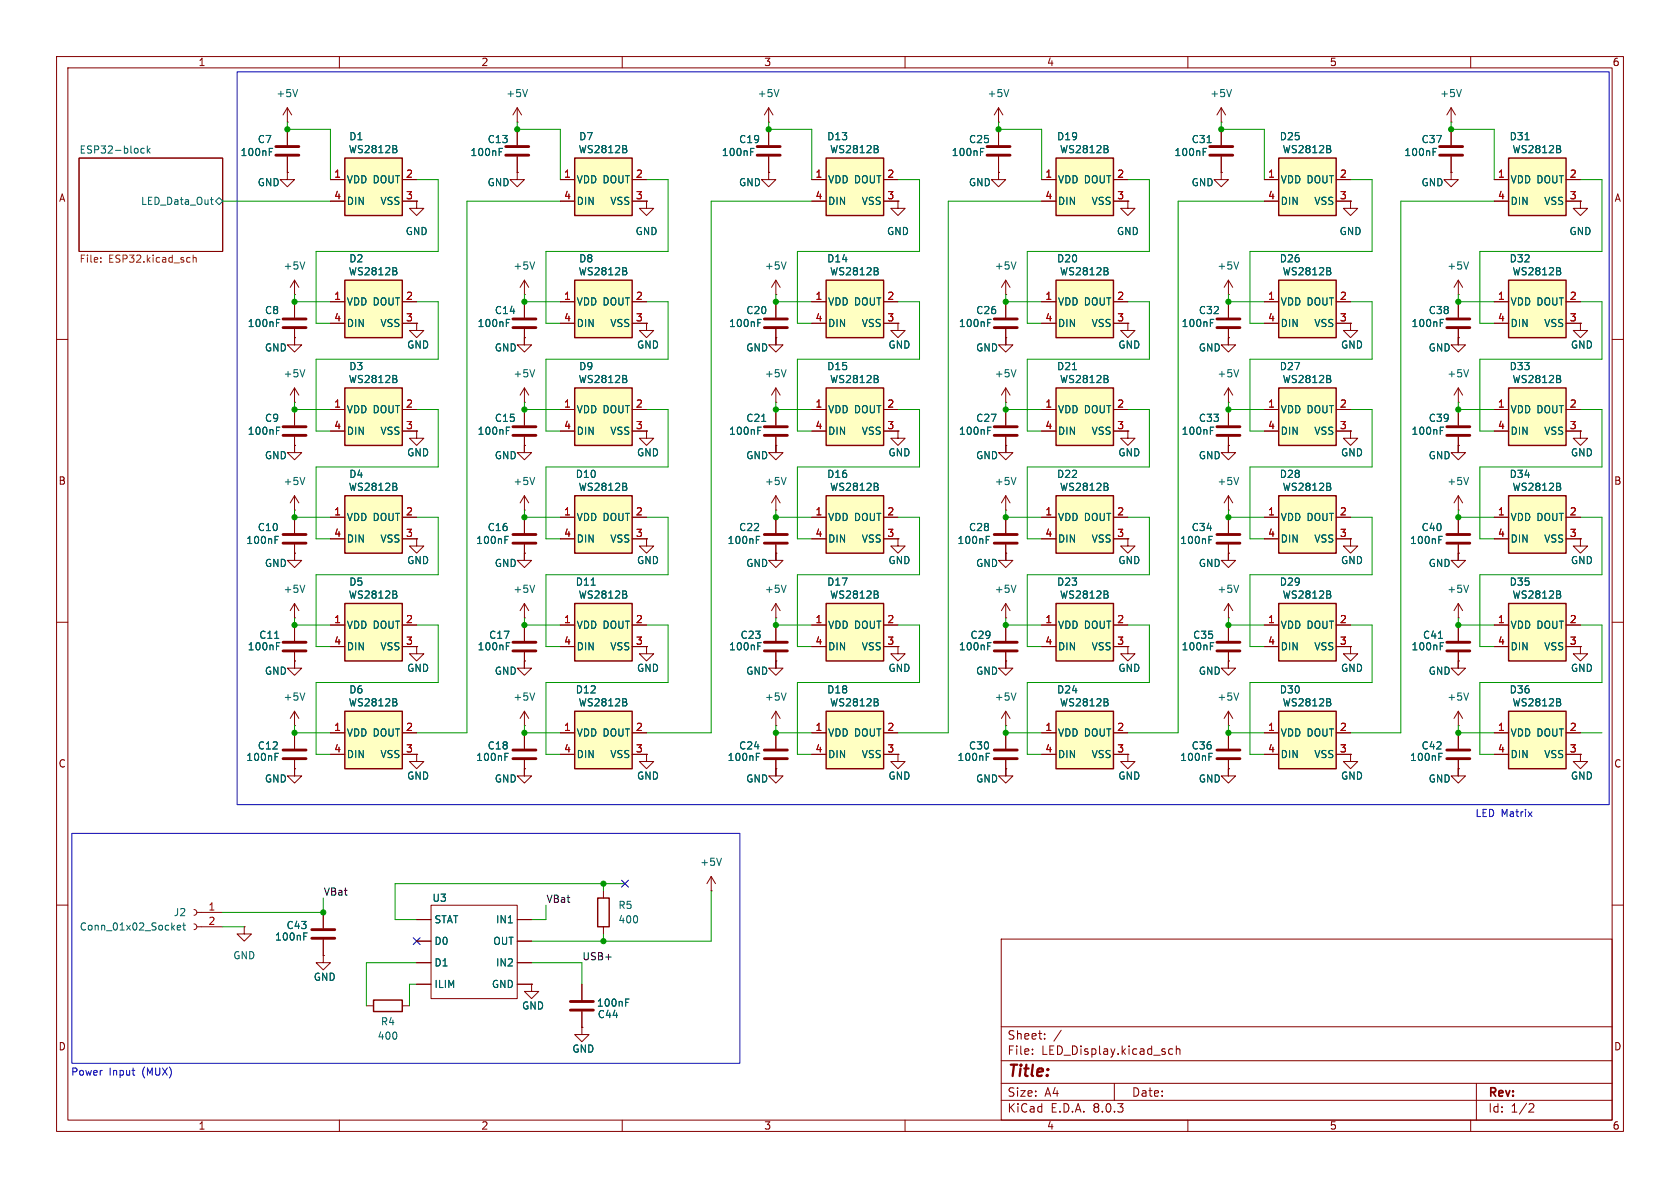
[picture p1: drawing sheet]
<svg xmlns="http://www.w3.org/2000/svg" width="297mm" height="210mm" viewBox="0 0 297 210" stroke-linecap="round" stroke-linejoin="round" font-family="sans-serif">
<defs><g id="words">
<text font-size="2.8" fill="#840000" x="178" y="190.9">Title:</text>
<g font-size="2.1" fill="#840000">
<text x="178" y="184">Sheet:</text>
<text x="178" y="186.7">File:</text>
<text x="184.1" y="186.7">LED_Display.kicad_sch</text>
<text x="178" y="196.9">KiCad</text>
<text x="178" y="194.1">Size:</text>
<text x="184.7" y="194.1">A4</text>
<text x="185.7" y="196.9">E.D.A.</text>
<text x="193.3" y="196.9">8.0.3</text>
<text x="200" y="194.1">Date:</text>
<text x="263" y="194.3">Rev:</text>
<text x="263" y="196.9">Id:</text>
<text x="267.1" y="196.9">1/2</text>
</g>
<g font-size="1.8" fill="#840000">
<text x="35" y="11.9">1</text>
<text x="85" y="11.9">2</text>
<text x="135" y="11.9">3</text>
<text x="185" y="11.9">4</text>
<text x="235" y="11.9">5</text>
<text x="285" y="11.9">6</text>
<text x="10.3" y="35.9">A</text>
<text x="285.3" y="35.9">A</text>
<text x="10.3" y="85.9">B</text>
<text x="285.3" y="85.9">B</text>
<text x="10.3" y="135.9">C</text>
<text x="285.3" y="135.9">C</text>
<text x="10.3" y="185.9">D</text>
<text x="285.3" y="185.9">D</text>
<text x="35" y="199.9">1</text>
<text x="85" y="199.9">2</text>
<text x="135" y="199.9">3</text>
<text x="185" y="199.9">4</text>
<text x="235" y="199.9">5</text>
<text x="285" y="199.9">6</text>
</g>
<g font-size="1.8" fill="#006464">
<text x="48.8" y="17.4">+5V</text>
<text x="89.4" y="17.4">+5V</text>
<text x="133.9" y="17.4">+5V</text>
<text x="174.5" y="17.4">+5V</text>
<text x="213.9" y="17.4">+5V</text>
<text x="254.5" y="17.4">+5V</text>
<text x="14" y="27.2">ESP32-block</text>
<text x="42.4" y="27.8">100nF</text>
<text x="45.5" y="25.5">C7</text>
<text x="61.6" y="27.3">WS2812B</text>
<text x="61.7" y="25">D1</text>
<text x="83.1" y="27.8">100nF</text>
<text x="86.1" y="25.5">C13</text>
<text x="102.2" y="27.3">WS2812B</text>
<text x="102.3" y="25">D7</text>
<text x="127.5" y="27.8">100nF</text>
<text x="130.6" y="25.5">C19</text>
<text x="146.1" y="25">D13</text>
<text x="146.6" y="27.3">WS2812B</text>
<text x="168.2" y="27.8">100nF</text>
<text x="171.2" y="25.5">C25</text>
<text x="186.8" y="25">D19</text>
<text x="187.3" y="27.3">WS2812B</text>
<text x="207.5" y="27.8">100nF</text>
<text x="210.6" y="25.5">C31</text>
<text x="226.1" y="25">D25</text>
<text x="226.7" y="27.3">WS2812B</text>
<text x="248.2" y="27.8">100nF</text>
<text x="251.2" y="25.5">C37</text>
<text x="266.8" y="25">D31</text>
<text x="267.3" y="27.3">WS2812B</text>
<text x="45.5" y="33.1">GND</text>
<text x="61.2" y="32.6">VDD DOUT</text>
<text x="86.1" y="33.1">GND</text>
<text x="101.9" y="32.6">VDD DOUT</text>
<text x="130.6" y="33.1">GND</text>
<text x="146.3" y="32.6">VDD DOUT</text>
<text x="171.2" y="33.1">GND</text>
<text x="186.9" y="32.6">VDD DOUT</text>
<text x="210.6" y="33.1">GND</text>
<text x="226.3" y="32.6">VDD DOUT</text>
<text x="251.2" y="33.1">GND</text>
<text x="267" y="32.6">VDD DOUT</text>
<text x="24.8" y="36.4">LED_Data_Out</text>
<text x="61.2" y="36.4">DIN</text>
<text x="67.2" y="36.4">VSS</text>
<text x="71.6" y="41.8">GND</text>
<text x="101.9" y="36.4">DIN</text>
<text x="107.8" y="36.4">VSS</text>
<text x="112.3" y="41.8">GND</text>
<text x="146.3" y="36.4">DIN</text>
<text x="152.2" y="36.4">VSS</text>
<text x="156.7" y="41.8">GND</text>
<text x="186.9" y="36.4">DIN</text>
<text x="192.9" y="36.4">VSS</text>
<text x="197.4" y="41.8">GND</text>
<text x="226.3" y="36.4">DIN</text>
<text x="232.3" y="36.4">VSS</text>
<text x="236.7" y="41.8">GND</text>
<text x="267" y="36.4">DIN</text>
<text x="272.9" y="36.4">VSS</text>
<text x="277.4" y="41.8">GND</text>
<text x="50" y="47.9">+5V</text>
<text x="61.7" y="46.6">D2</text>
<text x="90.7" y="47.9">+5V</text>
<text x="102.3" y="46.6">D8</text>
<text x="135.1" y="47.9">+5V</text>
<text x="146.1" y="46.6">D14</text>
<text x="175.8" y="47.9">+5V</text>
<text x="186.8" y="46.6">D20</text>
<text x="215.1" y="47.9">+5V</text>
<text x="226.1" y="46.6">D26</text>
<text x="255.8" y="47.9">+5V</text>
<text x="266.8" y="46.6">D32</text>
<text x="61.6" y="48.9">WS2812B</text>
<text x="102.2" y="48.9">WS2812B</text>
<text x="146.6" y="48.9">WS2812B</text>
<text x="187.3" y="48.9">WS2812B</text>
<text x="226.7" y="48.9">WS2812B</text>
<text x="267.3" y="48.9">WS2812B</text>
<text x="43.7" y="58">100nF</text>
<text x="46.7" y="55.7">C8</text>
<text x="61.2" y="54.2">VDD DOUT</text>
<text x="61.2" y="58">DIN</text>
<text x="67.2" y="58">VSS</text>
<text x="84.3" y="58">100nF</text>
<text x="87.4" y="55.7">C14</text>
<text x="101.9" y="54.2">VDD DOUT</text>
<text x="101.9" y="58">DIN</text>
<text x="107.8" y="58">VSS</text>
<text x="128.8" y="58">100nF</text>
<text x="131.8" y="55.7">C20</text>
<text x="146.3" y="54.2">VDD DOUT</text>
<text x="146.3" y="58">DIN</text>
<text x="152.2" y="58">VSS</text>
<text x="169.4" y="58">100nF</text>
<text x="172.5" y="55.7">C26</text>
<text x="186.9" y="54.2">VDD DOUT</text>
<text x="186.9" y="58">DIN</text>
<text x="192.9" y="58">VSS</text>
<text x="208.8" y="58">100nF</text>
<text x="211.8" y="55.7">C32</text>
<text x="226.3" y="54.2">VDD DOUT</text>
<text x="226.3" y="58">DIN</text>
<text x="232.3" y="58">VSS</text>
<text x="249.4" y="58">100nF</text>
<text x="252.5" y="55.7">C38</text>
<text x="267" y="54.2">VDD DOUT</text>
<text x="267" y="58">DIN</text>
<text x="272.9" y="58">VSS</text>
<text x="46.7" y="62.3">GND</text>
<text x="61.7" y="65.6">D3</text>
<text x="71.9" y="61.8">GND</text>
<text x="87.4" y="62.3">GND</text>
<text x="102.3" y="65.6">D9</text>
<text x="112.5" y="61.8">GND</text>
<text x="131.8" y="62.3">GND</text>
<text x="146.1" y="65.6">D15</text>
<text x="157" y="61.8">GND</text>
<text x="172.5" y="62.3">GND</text>
<text x="186.8" y="65.6">D21</text>
<text x="197.6" y="61.8">GND</text>
<text x="211.8" y="62.3">GND</text>
<text x="226.1" y="65.6">D27</text>
<text x="237" y="61.8">GND</text>
<text x="252.5" y="62.3">GND</text>
<text x="266.8" y="65.6">D33</text>
<text x="277.6" y="61.8">GND</text>
<text x="50" y="66.9">+5V</text>
<text x="61.6" y="67.9">WS2812B</text>
<text x="90.7" y="66.9">+5V</text>
<text x="102.2" y="67.9">WS2812B</text>
<text x="135.1" y="66.9">+5V</text>
<text x="146.6" y="67.9">WS2812B</text>
<text x="175.8" y="66.9">+5V</text>
<text x="187.3" y="67.9">WS2812B</text>
<text x="215.1" y="66.9">+5V</text>
<text x="226.7" y="67.9">WS2812B</text>
<text x="255.8" y="66.9">+5V</text>
<text x="267.3" y="67.9">WS2812B</text>
<text x="43.7" y="77.1">100nF</text>
<text x="46.7" y="74.8">C9</text>
<text x="61.2" y="73.3">VDD DOUT</text>
<text x="61.2" y="77.1">DIN</text>
<text x="67.2" y="77.1">VSS</text>
<text x="84.3" y="77.1">100nF</text>
<text x="87.4" y="74.8">C15</text>
<text x="101.9" y="73.3">VDD DOUT</text>
<text x="101.9" y="77.1">DIN</text>
<text x="107.8" y="77.1">VSS</text>
<text x="128.8" y="77.1">100nF</text>
<text x="131.8" y="74.8">C21</text>
<text x="146.3" y="73.3">VDD DOUT</text>
<text x="146.3" y="77.1">DIN</text>
<text x="152.2" y="77.1">VSS</text>
<text x="169.4" y="77.1">100nF</text>
<text x="172.5" y="74.8">C27</text>
<text x="186.9" y="73.3">VDD DOUT</text>
<text x="186.9" y="77.1">DIN</text>
<text x="192.9" y="77.1">VSS</text>
<text x="208.8" y="77.1">100nF</text>
<text x="211.8" y="74.8">C33</text>
<text x="226.3" y="73.3">VDD DOUT</text>
<text x="226.3" y="77.1">DIN</text>
<text x="232.3" y="77.1">VSS</text>
<text x="249.4" y="77.1">100nF</text>
<text x="252.5" y="74.8">C39</text>
<text x="267" y="73.3">VDD DOUT</text>
<text x="267" y="77.1">DIN</text>
<text x="272.9" y="77.1">VSS</text>
<text x="46.7" y="81.4">GND</text>
<text x="71.9" y="80.9">GND</text>
<text x="87.4" y="81.4">GND</text>
<text x="112.5" y="80.9">GND</text>
<text x="131.8" y="81.4">GND</text>
<text x="157" y="80.9">GND</text>
<text x="172.5" y="81.4">GND</text>
<text x="197.6" y="80.9">GND</text>
<text x="211.8" y="81.4">GND</text>
<text x="237" y="80.9">GND</text>
<text x="252.5" y="81.4">GND</text>
<text x="277.6" y="80.9">GND</text>
<text x="50" y="86">+5V</text>
<text x="61.6" y="87">WS2812B</text>
<text x="61.7" y="84.7">D4</text>
<text x="90.7" y="86">+5V</text>
<text x="101.7" y="84.7">D10</text>
<text x="102.2" y="87">WS2812B</text>
<text x="135.1" y="86">+5V</text>
<text x="146.1" y="84.7">D16</text>
<text x="146.6" y="87">WS2812B</text>
<text x="175.8" y="86">+5V</text>
<text x="186.8" y="84.7">D22</text>
<text x="187.3" y="87">WS2812B</text>
<text x="215.1" y="86">+5V</text>
<text x="226.1" y="84.7">D28</text>
<text x="226.7" y="87">WS2812B</text>
<text x="255.8" y="86">+5V</text>
<text x="266.8" y="84.7">D34</text>
<text x="267.3" y="87">WS2812B</text>
<text x="45.5" y="94.1">C10</text>
<text x="61.2" y="92.3">VDD DOUT</text>
<text x="86.1" y="94.1">C16</text>
<text x="101.9" y="92.3">VDD DOUT</text>
<text x="130.6" y="94.1">C22</text>
<text x="146.3" y="92.3">VDD DOUT</text>
<text x="171.2" y="94.1">C28</text>
<text x="186.9" y="92.3">VDD DOUT</text>
<text x="210.6" y="94.1">C34</text>
<text x="226.3" y="92.3">VDD DOUT</text>
<text x="251.2" y="94.1">C40</text>
<text x="267" y="92.3">VDD DOUT</text>
<text x="43.4" y="96.4">100nF</text>
<text x="46.7" y="100.4">GND</text>
<text x="61.2" y="96.1">DIN</text>
<text x="67.2" y="96.1">VSS</text>
<text x="71.9" y="99.9">GND</text>
<text x="84.1" y="96.4">100nF</text>
<text x="87.4" y="100.4">GND</text>
<text x="101.9" y="96.1">DIN</text>
<text x="107.8" y="96.1">VSS</text>
<text x="112.5" y="99.9">GND</text>
<text x="128.5" y="96.4">100nF</text>
<text x="131.8" y="100.4">GND</text>
<text x="146.3" y="96.1">DIN</text>
<text x="152.2" y="96.1">VSS</text>
<text x="157" y="99.9">GND</text>
<text x="169.2" y="96.4">100nF</text>
<text x="172.5" y="100.4">GND</text>
<text x="186.9" y="96.1">DIN</text>
<text x="192.9" y="96.1">VSS</text>
<text x="197.6" y="99.9">GND</text>
<text x="208.5" y="96.4">100nF</text>
<text x="211.8" y="100.4">GND</text>
<text x="226.3" y="96.1">DIN</text>
<text x="232.3" y="96.1">VSS</text>
<text x="237" y="99.9">GND</text>
<text x="249.2" y="96.4">100nF</text>
<text x="252.5" y="100.4">GND</text>
<text x="267" y="96.1">DIN</text>
<text x="272.9" y="96.1">VSS</text>
<text x="277.6" y="99.9">GND</text>
<text x="50" y="105">+5V</text>
<text x="61.6" y="106">WS2812B</text>
<text x="61.7" y="103.7">D5</text>
<text x="90.7" y="105">+5V</text>
<text x="101.7" y="103.7">D11</text>
<text x="102.2" y="106">WS2812B</text>
<text x="135.1" y="105">+5V</text>
<text x="146.1" y="103.7">D17</text>
<text x="146.6" y="106">WS2812B</text>
<text x="175.8" y="105">+5V</text>
<text x="186.8" y="103.7">D23</text>
<text x="187.3" y="106">WS2812B</text>
<text x="215.1" y="105">+5V</text>
<text x="226.1" y="103.7">D29</text>
<text x="226.7" y="106">WS2812B</text>
<text x="255.8" y="105">+5V</text>
<text x="266.8" y="103.7">D35</text>
<text x="267.3" y="106">WS2812B</text>
<text x="45.7" y="113.1">C11</text>
<text x="61.2" y="111.4">VDD DOUT</text>
<text x="86.4" y="113.1">C17</text>
<text x="101.9" y="111.4">VDD DOUT</text>
<text x="130.8" y="113.1">C23</text>
<text x="146.3" y="111.4">VDD DOUT</text>
<text x="171.5" y="113.1">C29</text>
<text x="186.9" y="111.4">VDD DOUT</text>
<text x="210.8" y="113.1">C35</text>
<text x="226.3" y="111.4">VDD DOUT</text>
<text x="251.5" y="113.1">C41</text>
<text x="267" y="111.4">VDD DOUT</text>
<text x="43.7" y="115.2">100nF</text>
<text x="46.7" y="119.5">GND</text>
<text x="61.2" y="115.2">DIN</text>
<text x="67.2" y="115.2">VSS</text>
<text x="71.9" y="119">GND</text>
<text x="84.3" y="115.2">100nF</text>
<text x="87.4" y="119.5">GND</text>
<text x="101.9" y="115.2">DIN</text>
<text x="107.8" y="115.2">VSS</text>
<text x="112.5" y="119">GND</text>
<text x="128.8" y="115.2">100nF</text>
<text x="131.8" y="119.5">GND</text>
<text x="146.3" y="115.2">DIN</text>
<text x="152.2" y="115.2">VSS</text>
<text x="157" y="119">GND</text>
<text x="169.4" y="115.2">100nF</text>
<text x="172.5" y="119.5">GND</text>
<text x="186.9" y="115.2">DIN</text>
<text x="192.9" y="115.2">VSS</text>
<text x="197.6" y="119">GND</text>
<text x="208.8" y="115.2">100nF</text>
<text x="211.8" y="119.5">GND</text>
<text x="226.3" y="115.2">DIN</text>
<text x="232.3" y="115.2">VSS</text>
<text x="237" y="119">GND</text>
<text x="249.4" y="115.2">100nF</text>
<text x="252.5" y="119.5">GND</text>
<text x="267" y="115.2">DIN</text>
<text x="272.9" y="115.2">VSS</text>
<text x="277.6" y="119">GND</text>
<text x="50" y="124.1">+5V</text>
<text x="61.6" y="125.1">WS2812B</text>
<text x="61.7" y="122.8">D6</text>
<text x="90.7" y="124.1">+5V</text>
<text x="101.7" y="122.8">D12</text>
<text x="102.2" y="125.1">WS2812B</text>
<text x="135.1" y="124.1">+5V</text>
<text x="146.1" y="122.8">D18</text>
<text x="146.6" y="125.1">WS2812B</text>
<text x="175.8" y="124.1">+5V</text>
<text x="186.8" y="122.8">D24</text>
<text x="187.3" y="125.1">WS2812B</text>
<text x="215.1" y="124.1">+5V</text>
<text x="226.1" y="122.8">D30</text>
<text x="226.7" y="125.1">WS2812B</text>
<text x="255.8" y="124.1">+5V</text>
<text x="266.8" y="122.8">D36</text>
<text x="267.3" y="125.1">WS2812B</text>
<text x="61.2" y="130.4">VDD DOUT</text>
<text x="101.9" y="130.4">VDD DOUT</text>
<text x="146.3" y="130.4">VDD DOUT</text>
<text x="186.9" y="130.4">VDD DOUT</text>
<text x="226.3" y="130.4">VDD DOUT</text>
<text x="267" y="130.4">VDD DOUT</text>
<text x="43.4" y="134.7">100nF</text>
<text x="45.5" y="132.7">C12</text>
<text x="61.2" y="134.2">DIN</text>
<text x="67.2" y="134.2">VSS</text>
<text x="84.1" y="134.7">100nF</text>
<text x="86.1" y="132.7">C18</text>
<text x="101.9" y="134.2">DIN</text>
<text x="107.8" y="134.2">VSS</text>
<text x="128.5" y="134.7">100nF</text>
<text x="130.6" y="132.7">C24</text>
<text x="146.3" y="134.2">DIN</text>
<text x="152.2" y="134.2">VSS</text>
<text x="169.2" y="134.7">100nF</text>
<text x="171.2" y="132.7">C30</text>
<text x="186.9" y="134.2">DIN</text>
<text x="192.9" y="134.2">VSS</text>
<text x="208.5" y="134.7">100nF</text>
<text x="210.6" y="132.7">C36</text>
<text x="226.3" y="134.2">DIN</text>
<text x="232.3" y="134.2">VSS</text>
<text x="249.2" y="134.7">100nF</text>
<text x="251.2" y="132.7">C42</text>
<text x="267" y="134.2">DIN</text>
<text x="272.9" y="134.2">VSS</text>
<text x="46.7" y="138.5">GND</text>
<text x="71.9" y="138">GND</text>
<text x="87.4" y="138.5">GND</text>
<text x="112.5" y="138">GND</text>
<text x="131.8" y="138.5">GND</text>
<text x="157" y="138">GND</text>
<text x="172.5" y="138.5">GND</text>
<text x="197.6" y="138">GND</text>
<text x="211.8" y="138.5">GND</text>
<text x="237" y="138">GND</text>
<text x="252.5" y="138.5">GND</text>
<text x="277.6" y="138">GND</text>
<text x="123.7" y="153.3">+5V</text>
<text x="76.4" y="159.6">U3</text>
<text x="109.2" y="160.9">R5</text>
<text x="14" y="164.7">Conn_01x02_Socket</text>
<text x="30.6" y="162.2">J2</text>
<text x="48.5" y="166.5">100nF</text>
<text x="50.6" y="164.4">C43</text>
<text x="76.7" y="167.2">D0</text>
<text x="76.7" y="163.4">STAT</text>
<text x="87.1" y="167.2">OUT</text>
<text x="87.6" y="163.4">IN1</text>
<text x="109.2" y="163.4">400</text>
<text x="41.1" y="169.8">GND</text>
<text x="55.4" y="173.6">GND</text>
<text x="76.7" y="171">D1</text>
<text x="87.6" y="171">IN2</text>
<text x="76.7" y="174.9">ILIM</text>
<text x="86.9" y="174.9">GND</text>
<text x="92.2" y="178.7">GND</text>
<text x="105.4" y="178.2">100nF</text>
<text x="66.7" y="184">400</text>
<text x="67.2" y="181.5">R4</text>
<text x="105.6" y="180.2">C44</text>
<text x="101.1" y="186.3">GND</text>
</g>
<g font-size="1.8" fill="#a90000">
<text x="59" y="31.5">1</text>
<text x="59" y="35.3">4</text>
<text x="71.7" y="31.5">2</text>
<text x="71.7" y="35.3">3</text>
<text x="99.6" y="31.5">1</text>
<text x="99.6" y="35.3">4</text>
<text x="112.3" y="31.5">2</text>
<text x="112.3" y="35.3">3</text>
<text x="144.1" y="31.5">1</text>
<text x="144.1" y="35.3">4</text>
<text x="156.8" y="31.5">2</text>
<text x="156.8" y="35.3">3</text>
<text x="184.7" y="31.5">1</text>
<text x="184.7" y="35.3">4</text>
<text x="197.4" y="31.5">2</text>
<text x="197.4" y="35.3">3</text>
<text x="224.1" y="31.5">1</text>
<text x="224.1" y="35.3">4</text>
<text x="236.8" y="31.5">2</text>
<text x="236.8" y="35.3">3</text>
<text x="264.7" y="31.5">1</text>
<text x="264.7" y="35.3">4</text>
<text x="277.4" y="31.5">2</text>
<text x="277.4" y="35.3">3</text>
<text x="59" y="53.1">1</text>
<text x="71.7" y="53.1">2</text>
<text x="99.6" y="53.1">1</text>
<text x="112.3" y="53.1">2</text>
<text x="144.1" y="53.1">1</text>
<text x="156.8" y="53.1">2</text>
<text x="184.7" y="53.1">1</text>
<text x="197.4" y="53.1">2</text>
<text x="224.1" y="53.1">1</text>
<text x="236.8" y="53.1">2</text>
<text x="264.7" y="53.1">1</text>
<text x="277.4" y="53.1">2</text>
<text x="59" y="56.9">4</text>
<text x="71.7" y="56.9">3</text>
<text x="99.6" y="56.9">4</text>
<text x="112.3" y="56.9">3</text>
<text x="144.1" y="56.9">4</text>
<text x="156.8" y="56.9">3</text>
<text x="184.7" y="56.9">4</text>
<text x="197.4" y="56.9">3</text>
<text x="224.1" y="56.9">4</text>
<text x="236.8" y="56.9">3</text>
<text x="264.7" y="56.9">4</text>
<text x="277.4" y="56.9">3</text>
<text x="59" y="72.1">1</text>
<text x="59" y="75.9">4</text>
<text x="71.7" y="72.1">2</text>
<text x="71.7" y="75.9">3</text>
<text x="99.6" y="72.1">1</text>
<text x="99.6" y="75.9">4</text>
<text x="112.3" y="72.1">2</text>
<text x="112.3" y="75.9">3</text>
<text x="144.1" y="72.1">1</text>
<text x="144.1" y="75.9">4</text>
<text x="156.8" y="72.1">2</text>
<text x="156.8" y="75.9">3</text>
<text x="184.7" y="72.1">1</text>
<text x="184.7" y="75.9">4</text>
<text x="197.4" y="72.1">2</text>
<text x="197.4" y="75.9">3</text>
<text x="224.1" y="72.1">1</text>
<text x="224.1" y="75.9">4</text>
<text x="236.8" y="72.1">2</text>
<text x="236.8" y="75.9">3</text>
<text x="264.7" y="72.1">1</text>
<text x="264.7" y="75.9">4</text>
<text x="277.4" y="72.1">2</text>
<text x="277.4" y="75.9">3</text>
<text x="59" y="91.2">1</text>
<text x="59" y="95">4</text>
<text x="71.7" y="91.2">2</text>
<text x="71.7" y="95">3</text>
<text x="99.6" y="91.2">1</text>
<text x="99.6" y="95">4</text>
<text x="112.3" y="91.2">2</text>
<text x="112.3" y="95">3</text>
<text x="144.1" y="91.2">1</text>
<text x="144.1" y="95">4</text>
<text x="156.8" y="91.2">2</text>
<text x="156.8" y="95">3</text>
<text x="184.7" y="91.2">1</text>
<text x="184.7" y="95">4</text>
<text x="197.4" y="91.2">2</text>
<text x="197.4" y="95">3</text>
<text x="224.1" y="91.2">1</text>
<text x="224.1" y="95">4</text>
<text x="236.8" y="91.2">2</text>
<text x="236.8" y="95">3</text>
<text x="264.7" y="91.2">1</text>
<text x="264.7" y="95">4</text>
<text x="277.4" y="91.2">2</text>
<text x="277.4" y="95">3</text>
<text x="59" y="110.2">1</text>
<text x="71.7" y="110.2">2</text>
<text x="99.6" y="110.2">1</text>
<text x="112.3" y="110.2">2</text>
<text x="144.1" y="110.2">1</text>
<text x="156.8" y="110.2">2</text>
<text x="184.7" y="110.2">1</text>
<text x="197.4" y="110.2">2</text>
<text x="224.1" y="110.2">1</text>
<text x="236.8" y="110.2">2</text>
<text x="264.7" y="110.2">1</text>
<text x="277.4" y="110.2">2</text>
<text x="59" y="114">4</text>
<text x="71.7" y="114">3</text>
<text x="99.6" y="114">4</text>
<text x="112.3" y="114">3</text>
<text x="144.1" y="114">4</text>
<text x="156.8" y="114">3</text>
<text x="184.7" y="114">4</text>
<text x="197.4" y="114">3</text>
<text x="224.1" y="114">4</text>
<text x="236.8" y="114">3</text>
<text x="264.7" y="114">4</text>
<text x="277.4" y="114">3</text>
<text x="59" y="129.3">1</text>
<text x="71.7" y="129.3">2</text>
<text x="99.6" y="129.3">1</text>
<text x="112.3" y="129.3">2</text>
<text x="144.1" y="129.3">1</text>
<text x="156.8" y="129.3">2</text>
<text x="184.7" y="129.3">1</text>
<text x="197.4" y="129.3">2</text>
<text x="224.1" y="129.3">1</text>
<text x="236.8" y="129.3">2</text>
<text x="264.7" y="129.3">1</text>
<text x="277.4" y="129.3">2</text>
<text x="59" y="133.1">4</text>
<text x="71.7" y="133.1">3</text>
<text x="99.6" y="133.1">4</text>
<text x="112.3" y="133.1">3</text>
<text x="144.1" y="133.1">4</text>
<text x="156.8" y="133.1">3</text>
<text x="184.7" y="133.1">4</text>
<text x="197.4" y="133.1">3</text>
<text x="224.1" y="133.1">4</text>
<text x="236.8" y="133.1">3</text>
<text x="264.7" y="133.1">4</text>
<text x="277.4" y="133.1">3</text>
<text x="36.8" y="161">1</text>
<text x="36.8" y="163.6">2</text>
</g>
<g font-size="1.8" fill="#725600">
<text x="14" y="46.8">File:</text>
<text x="19.2" y="46.8">ESP32.kicad_sch</text>
</g>
<g font-size="1.8" fill="#0000c2">
<text x="260.8" y="144.6">LED Matrix</text>
<text x="12.5" y="190.4">Power</text>
<text x="19.3" y="190.4">Input</text>
<text x="25.2" y="190.4">(MUX)</text>
</g>
<g font-size="1.8" fill="#0f0f0f">
<text x="57.1" y="158.4">VBat</text>
<text x="96.5" y="159.7">VBat</text>
<text x="102.9" y="169.8">USB+</text>
</g>
</g></defs>
<g fill="none" stroke="#840000" stroke-width=".18">
<path d="M10 10h277v190h-277zM12 12h273v186h-273zM60 10v2M110 10v2M160 10v2M210 10v2M260 10v2M14 27.9h25.4v16.6h-25.4zM10 60h2M285 60h2M92.7 91.4v2.8M92.7 96.3v2.8"/>
<path d="M10 110h2M285 110h2M217.2 129.5v2.8M217.2 134.4v2.8M10 160h2M285 160h2M177 166h108v32h-108zM60 198v2M110 198v2M160 198v2M177 194.5h108M177 191.5h108"/>
<path d="M177 187.5h108M177 181.5h108M182.5 186.3v.1M182.5 185.5v.1M184.7 183.6v.1M184.7 182.8v.1M187.6 182.1l-1.3 2M197 191.5v3M206.6 186.1l.3 .3 .4-.1M207.3 185.5l-.4-.1-.3 .3M208 185.5l.2-.1 .3 .1 .1 .9M208 184.9v1.5"/>
<path d="M210 198v2M260 198v2M261 191.5v6.5M270.5 195.1l.5 .1 .2 .3-1 1.1h1"/>
</g>
<path d="M25.5 26.3l-.4-.1-.2 .3 .1 .5h.5M26 25.8v1.3M26.2 26.6l.3 .5M26.5 26.2l-.5 .5M37.2 35.3h.5M37.4 36l.3 .1M38.1 35.6l.6-.7 .7 .7-.7 .6zM89.3 95.4h.4M89.3 94.8h.6M213.7 133.8h.4" fill="none" stroke="#006464" stroke-width=".18"/>
<path d="M17.8 46.2v.2M17.8 45.6v.1M33.5 45.5l.1 .1M33.6 46.3l-.1 .1M34.1 45.1v1.3M34.1 45.6l.2-.1 .3 .1 .1 .8" fill="none" stroke="#725600" stroke-width=".18"/>
<path d="M90.7 96h4M90.7 94.5h4M215.1 134.1h4.1M215.1 132.6h4.1" fill="none" stroke="#840000" stroke-width=".51"/>
<path d="M146 87.6h10.2v10.2h-10.2z" fill="#ffffc2"/>
<path d="M146 87.6h10.2v10.2h-10.2zM66 176.8h5.1v2h-5.1z" fill="none" stroke="#840000" stroke-width=".25"/>
<g fill="none" stroke="#840000" stroke-width=".18">
<path d="M215.9 19.1v2.5M215.9 19.1l-.8 1.2M215.9 19.1l.8 1.2M256.5 19.1l-.7 1.2M256.5 19.1v2.5M256.5 19.1l.8 1.2M215.9 30.5v1.3h1.3l-1.3 1.2-1.3-1.2h1.3M215.9 30.5h.1M215.9 21.6h.1M215.9 22.9v2.8M215.9 27.7v2.8M256.5 21.6h.1"/>
<path d="M92.7 52.1h.1M92.7 58.2v2.8h-1.3l1.3 1.2 1.3-1.2h-1.3v-1.3M92.7 59.7h.1M92.7 49.5v2.6M92.7 53.3v2.8M92.7 49.5l-.8 1.3M92.7 49.5l.8 1.3M217.2 52.1h.1M217.2 49.5l-.8 1.3M217.2 49.5v2.6M217.2 49.5l.7 1.3M92.7 71.1h.1"/>
<path d="M92.7 68.6l-.8 1.3M92.7 68.6v2.5M92.7 68.6l.8 1.3M137.2 90.2h.1M137.2 87.6v2.6M137.2 91.4v2.8M137.2 96.3v2.8M137.2 87.6l-.8 1.3M137.2 87.6l.7 1.3M143.5 91.4h2.5M143.5 95.3h2.5M156.2 91.4h2.5"/>
<path d="M156.2 95.3h2.5M158.7 95.3v1.2h1.3l-1.3 1.3-1.2-1.3h1.2M158.7 95.3h.1M137.2 109.2h.1M137.2 106.7l-.8 1.3M137.2 106.7v2.5M137.2 106.7l.7 1.3M92.7 128.3h.1M92.7 134.4v2.8h-1.3l1.3 1.2 1.3-1.2h-1.3v-1.3M92.7 135.9h.1M92.7 125.7v2.6M92.7 129.5v2.8"/>
<path d="M92.7 125.7l-.8 1.3M92.7 125.7l.8 1.3M217.2 135.9v1.3h1.2l-1.2 1.2-1.3-1.2h1.3M217.2 135.9h.1M125.7 157.5h.1M125.7 154.9l-.7 1.3M125.7 154.9v2.6M125.7 154.9l.8 1.3M34.3 163.3l.3 .2 .2 .3-.2 .4-.3 .1M34.3 160.8l.3 .1 .2 .4-.2 .3-.3 .2M34.8 163.8h4.6M34.8 161.3h4.6"/>
<path d="M64.8 177.8h1.2M71.1 177.8h1.3M94 174v1.3h1.2l-1.2 1.2-1.3-1.2h1.3M94 174h.1M102.9 174v2.8M102.9 178.8v2.8"/>
</g>
<g fill="none" stroke="#006464" stroke-width=".18">
<path d="M217.7 15.8l-.4 1.3M258.4 15.8l-.5 1.3M212.7 26.8h.4M212.7 26.2h.6M213.4 25.2h.7M89.5 57.1h.4M89.5 56.5h.6M94.5 46.3l-.4 1.3M219 46.3l-.4 1.3M94.5 65.3l-.4 1.3M133.7 95.4h.4M133.7 94.8h.6"/>
<path d="M139 84.4l-.4 1.3M155.2 86.1l.1 .2-.1 .3M155.2 85.5v.4M139 103.4l-.4 1.3M89.3 133.8h.4M94.5 122.5l-.4 1.3M127.5 151.7l-.4 1.3M31.3 164l.6-.1v-.3h-.4l-.2 .1 .1 .6h.5M32.3 163.6h.5M32.5 163.1v1.1l.3 .2M110.6 177.2h.4M110.6 176.6h.6"/>
</g>
<path d="M213.9 27.4h4M213.9 25.9h4M90.7 57.9h4M90.7 56.4h4M135.1 96h4.1M135.1 94.5h4.1M90.7 134.1h4M90.7 132.6h4M100.8 177h4.1M100.8 178.6h4.1" fill="none" stroke="#840000" stroke-width=".51"/>
<path d="M226.1 49.5h10.1v10.2h-10.1z" fill="#ffffc2"/>
<path d="M226.1 49.5h10.1v10.2h-10.1zM105.7 158.8h2v5h-2z" fill="none" stroke="#840000" stroke-width=".25"/>
<g fill="none" stroke="#840000" stroke-width=".18">
<path d="M223.5 53.3h2.6M223.5 57.2h2.6M236.2 53.3h2.6M236.2 57.2h2.6M238.8 57.2v1.2h1.2l-1.2 1.3-1.3-1.3h1.3M238.8 57.2h.1M137.2 97.8v1.3h1.2l-1.2 1.2-1.3-1.2h1.3M137.2 97.8h.1M52.1 110.5v2.8M52.1 115.3v2.8M106.7 157.5v1.3M73.7 166.4h2.5"/>
<path d="M73.7 170.2h2.5M73.7 174h2.5M73.7 162.6h2.5M76.2 160h15.2v16.5h-15.2zM91.4 166.4h2.6M91.4 170.2h2.6M91.4 174h2.6M91.4 162.6h2.6M106.7 163.8v1.3M102.9 181.6v1.3h1.2l-1.2 1.3-1.3-1.3h1.3M102.9 181.6h.1"/>
</g>
<path d="M235.2 48l.1 .2-.1 .3M235.2 47.4v.4M48.6 112.8h.7M48.9 114.2h.4M48.9 113.6h.6" fill="none" stroke="#006464" stroke-width=".18"/>
<path d="M50 115.1h4.1M50 113.5h4.1" fill="none" stroke="#840000" stroke-width=".51"/>
<path d="M226.1 27.9h10.1v10.2h-10.1z" fill="#ffffc2"/>
<path d="M226.1 27.9h10.1v10.2h-10.1z" fill="none" stroke="#840000" stroke-width=".25"/>
<path d="M223.5 31.8h2.6M223.5 35.6h2.6M236.2 31.8h2.6M236.2 35.6h2.6M238.8 35.6v1.2h1.2l-1.2 1.3-1.3-1.3h1.3M238.8 35.6h.1M52.1 96.3v2.8h-1.3l1.3 1.2 1.2-1.2h-1.2v-1.3M52.1 97.8h.1M52.1 91.4v2.8" fill="none" stroke="#840000" stroke-width=".18"/>
<path d="M235.2 26.4l.1 .2-.1 .3M235.2 25.8v.4M48.6 95.4h.4M48.6 94.8h.6" fill="none" stroke="#006464" stroke-width=".18"/>
<path d="M50 96h4.1M50 94.5h4.1" fill="none" stroke="#840000" stroke-width=".51"/>
<path d="M186.7 49.5h10.1v10.2h-10.1z" fill="#ffffc2"/>
<path d="M186.7 49.5h10.1v10.2h-10.1z" fill="none" stroke="#840000" stroke-width=".25"/>
<g fill="none" stroke="#840000" stroke-width=".18">
<path d="M135.9 19.1v2.5M135.9 19.1l-.8 1.2M135.9 19.1l.8 1.2M135.9 30.5v1.3h1.3l-1.3 1.2-1.3-1.2h1.3M135.9 30.5h.1M135.9 21.6h.1M135.9 22.9v2.8M135.9 27.7v2.8M199.4 35.6v1.2h1.3l-1.3 1.3-1.3-1.3h1.3M199.4 35.6h.1M184.1 53.3h2.6M184.1 57.2h2.6"/>
<path d="M196.8 53.3h2.6M196.8 57.2h2.6M52.1 129.5v2.8M52.1 134.4v2.8"/>
</g>
<path d="M137.7 15.8l-.4 1.3M132.7 26.8h.4M132.7 26.2h.6M195.8 48l.1 .2-.1 .3M195.8 47.4v.4M48.6 133.8h.4" fill="none" stroke="#006464" stroke-width=".18"/>
<path d="M133.9 27.4h4M133.9 25.9h4M50 134.1h4.1M50 132.6h4.1" fill="none" stroke="#840000" stroke-width=".51"/>
<path d="M186.7 27.9h10.1v10.2h-10.1z" fill="#ffffc2"/>
<path d="M186.7 27.9h10.1v10.2h-10.1z" fill="none" stroke="#840000" stroke-width=".25"/>
<path d="M184.1 31.8h2.6M184.1 35.6h2.6M196.8 31.8h2.6M196.8 35.6h2.6" fill="none" stroke="#840000" stroke-width=".18"/>
<path d="M195.8 26.4l.1 .2-.1 .3M195.8 25.8v.4" fill="none" stroke="#006464" stroke-width=".18"/>
<path d="M146 27.9h10.2v10.2h-10.2z" fill="#ffffc2"/>
<path d="M146 27.9h10.2v10.2h-10.2z" fill="none" stroke="#840000" stroke-width=".25"/>
<g fill="none" stroke="#840000" stroke-width=".18">
<path d="M143.5 31.8h2.5M143.5 35.6h2.5M156.2 31.8h2.5M156.2 35.6h2.5M217.2 109.2h.1M217.2 115.3v2.8h-1.3l1.3 1.3 1.2-1.3h-1.2v-1.3M217.2 116.8h.1M217.2 106.7l-.8 1.3M217.2 106.7v2.5M217.2 110.5v2.8M217.2 106.7l.7 1.3M52.1 135.9v1.3h1.2l-1.2 1.2-1.3-1.2h1.3"/>
<path d="M52.1 135.9h.1"/>
</g>
<path d="M155.2 26.4l.1 .2-.1 .3M155.2 25.8v.4M214 114.2h.4M219 103.4l-.4 1.3" fill="none" stroke="#006464" stroke-width=".18"/>
<path d="M215.1 115.1h4.1M215.1 113.5h4.1" fill="none" stroke="#840000" stroke-width=".51"/>
<path d="M186.7 106.7h10.1v10.1h-10.1z" fill="#ffffc2"/>
<path d="M186.7 106.7h10.1v10.1h-10.1z" fill="none" stroke="#840000" stroke-width=".25"/>
<path d="M184.1 110.5h2.6M184.1 114.3h2.6M196.8 110.5h2.6M196.8 114.3h2.6" fill="none" stroke="#840000" stroke-width=".18"/>
<path d="M195.8 105.1l.1 .2-.1 .4M195.8 104.6v.3" fill="none" stroke="#006464" stroke-width=".18"/>
<path d="M61 125.7h10.1v10.2h-10.1z" fill="#ffffc2"/>
<path d="M61 125.7h10.1v10.2h-10.1z" fill="none" stroke="#840000" stroke-width=".25"/>
<path d="M58.4 129.5h2.6M58.4 133.4h2.6M71.1 129.5h2.6M71.1 133.4h2.6M73.7 133.4v1.2h1.2l-1.2 1.3-1.3-1.3h1.3M73.7 133.4h.1M57.1 161.3v2.8M57.1 166.1v2.8" fill="none" stroke="#840000" stroke-width=".18"/>
<path d="M70.1 124.2l.1 .2-.1 .3M70.1 123.6v.4M53.7 165.5h.4" fill="none" stroke="#006464" stroke-width=".18"/>
<path d="M55.1 165.9h4.1M55.1 164.3h4.1" fill="none" stroke="#840000" stroke-width=".51"/>
<path d="M186.7 125.7h10.1v10.2h-10.1z" fill="#ffffc2"/>
<path d="M186.7 125.7h10.1v10.2h-10.1z" fill="none" stroke="#840000" stroke-width=".25"/>
<g fill="none" stroke="#840000" stroke-width=".18">
<path d="M176.5 19.1v2.5M176.5 19.1l-.7 1.2M176.5 19.1l.8 1.2M158.7 35.6v1.2h1.3l-1.3 1.3-1.2-1.3h1.2M158.7 35.6h.1M176.5 30.5v1.3h1.3l-1.3 1.2-1.2-1.2h1.2M176.5 30.5h.1M176.5 21.6h.1M176.5 22.9v2.8M176.5 27.7v2.8M52.1 53.3v2.8M52.1 58.2v2.8"/>
<path d="M177.8 52.1h.1M177.8 58.2v2.8h-1.3l1.3 1.2 1.3-1.2h-1.3v-1.3M177.8 59.7h.1M177.8 49.5l-.8 1.3M177.8 49.5v2.6M177.8 53.3v2.8M177.8 49.5l.8 1.3M52.1 78.7v1.3h1.2l-1.2 1.3-1.3-1.3h1.3M52.1 78.7h.1M177.8 71.1h.1M177.8 68.6v2.5M177.8 68.6l-.8 1.3"/>
<path d="M177.8 68.6l.8 1.3M257.8 71.1h.1M257.8 68.6l-.8 1.3M257.8 68.6v2.5M257.8 68.6l.8 1.3M199.4 114.3v1.3h1.3l-1.3 1.2-1.3-1.2h1.3M199.4 114.3h.1M238.8 114.3v1.3h1.2l-1.2 1.2-1.3-1.2h1.3M238.8 114.3h.1M184.1 129.5h2.6M184.1 133.4h2.6M196.8 129.5h2.6"/>
<path d="M196.8 133.4h2.6M199.4 133.4v1.2h1.3l-1.3 1.3-1.3-1.3h1.3M199.4 133.4h.1M217.2 128.3h.1M217.2 125.7l-.8 1.3M217.2 125.7v2.6M217.2 125.7l.7 1.3M238.8 133.4v1.2h1.2l-1.2 1.3-1.3-1.3h1.3M238.8 133.4h.1M43.2 163.8v1.3h1.2l-1.2 1.3-1.3-1.3h1.3M43.2 163.8h.1M57.1 168.9v1.3h1.3l-1.3 1.3-1.2-1.3h1.2"/>
<path d="M57.1 168.9h.1"/>
</g>
<g fill="none" stroke="#006464" stroke-width=".18">
<path d="M178.3 15.8l-.4 1.3M173.3 26.8h.5M173.3 26.2h.6M48.9 57.1h.4M48.9 56.5h.6M174.6 57.1h.4M174.6 56.5h.6M179.6 46.3l-.4 1.3M179.6 65.3l-.4 1.3M259.6 65.3l-.4 1.3M195.8 124.2l.1 .2-.1 .3M195.8 123.6v.4"/>
<path d="M219 122.5l-.4 1.3"/>
</g>
<path d="M174.5 27.4h4.1M174.5 25.9h4.1M50 57.9h4.1M50 56.4h4.1M175.8 57.9h4M175.8 56.4h4" fill="none" stroke="#840000" stroke-width=".51"/>
<path d="M226.1 125.7h10.1v10.2h-10.1z" fill="#ffffc2"/>
<path d="M226.1 125.7h10.1v10.2h-10.1z" fill="none" stroke="#840000" stroke-width=".25"/>
<path d="M223.5 129.5h2.6M223.5 133.4h2.6M236.2 129.5h2.6M236.2 133.4h2.6" fill="none" stroke="#840000" stroke-width=".18"/>
<path d="M235.2 124.2l.1 .2-.1 .3M235.2 123.6v.4" fill="none" stroke="#006464" stroke-width=".18"/>
<path d="M226.1 106.7h10.1v10.1h-10.1z" fill="#ffffc2"/>
<path d="M226.1 106.7h10.1v10.1h-10.1z" fill="none" stroke="#840000" stroke-width=".25"/>
<g fill="none" stroke="#840000" stroke-width=".18">
<path d="M50.8 19.1l-.8 1.2M50.8 19.1v2.5M50.8 19.1l.8 1.2M91.4 19.1v2.5M91.4 19.1l-.7 1.2M91.4 19.1l.8 1.2M50.8 21.6h.1M50.8 30.5v1.3h1.3l-1.3 1.2-1.3-1.2h1.3M50.8 30.5h.1M50.8 22.9v2.8M50.8 27.7v2.8M91.4 30.5v1.3h1.3l-1.3 1.2-1.2-1.2h1.2"/>
<path d="M91.4 30.5h.1M91.4 21.6h.1M91.4 22.9v2.8M91.4 27.7v2.8M52.1 59.7v1.3h1.2l-1.2 1.2-1.3-1.2h1.3M52.1 59.7h.1M52.1 72.4v2.8M52.1 77.2v2.8M199.4 76.2v1.3h1.3l-1.3 1.2-1.3-1.2h1.3M199.4 76.2h.1M217.2 77.2v2.8h-1.3l1.3 1.3 1.2-1.3h-1.2v-1.3M217.2 78.7h.1"/>
<path d="M217.2 72.4v2.8M223.5 110.5h2.6M223.5 114.3h2.6M236.2 110.5h2.6M236.2 114.3h2.6"/>
</g>
<path d="M52.6 15.8l-.4 1.3M93.3 15.8l-.5 1.3M47.6 26.8h.4M47.6 26.2h.6M88.2 26.8h.5M88.2 26.2h.7M48.9 76.1h.4M48.9 75.5h.6M214 76.1h.4M214 75.5h.6M235.2 105.1l.1 .2-.1 .4M235.2 104.6v.3" fill="none" stroke="#006464" stroke-width=".18"/>
<path d="M48.8 27.4h4M48.8 25.9h4M89.4 27.4h4.1M89.4 25.9h4.1M50 77h4.1M50 75.4h4.1M215.1 77h4.1M215.1 75.4h4.1" fill="none" stroke="#840000" stroke-width=".51"/>
<path d="M186.7 68.6h10.1v10.1h-10.1z" fill="#ffffc2"/>
<path d="M186.7 68.6h10.1v10.1h-10.1z" fill="none" stroke="#840000" stroke-width=".25"/>
<path d="M199.4 57.2v1.2h1.3l-1.3 1.3-1.3-1.3h1.3M199.4 57.2h.1M184.1 72.4h2.6M184.1 76.2h2.6M196.8 72.4h2.6M196.8 76.2h2.6" fill="none" stroke="#840000" stroke-width=".18"/>
<path d="M189.6 65.3h.7M195.8 67l.1 .2-.1 .4M195.8 66.5v.3" fill="none" stroke="#006464" stroke-width=".18"/>
<path d="M101.6 49.5h10.2v10.2h-10.2z" fill="#ffffc2"/>
<path d="M101.6 49.5h10.2v10.2h-10.2z" fill="none" stroke="#840000" stroke-width=".25"/>
<path d="M99.1 53.3h2.5M99.1 57.2h2.5M111.8 53.3h2.5M111.8 57.2h2.5M114.3 57.2v1.2h1.3l-1.3 1.3-1.3-1.3h1.3M114.3 57.2h.1" fill="none" stroke="#840000" stroke-width=".18"/>
<path d="M110.7 48l.1 .2-.1 .3M110.7 47.4v.4" fill="none" stroke="#006464" stroke-width=".18"/>
<path d="M61 27.9h10.1v10.2h-10.1z" fill="#ffffc2"/>
<path d="M61 27.9h10.1v10.2h-10.1z" fill="none" stroke="#840000" stroke-width=".25"/>
<path d="M58.4 31.8h2.6M58.4 35.6h2.6M71.1 31.8h2.6M71.1 35.6h2.6M217.2 59.7v1.3h1.2l-1.2 1.2-1.3-1.2h1.3M217.2 59.7h.1" fill="none" stroke="#840000" stroke-width=".18"/>
<path d="M70.1 26.4l.1 .2-.1 .3M70.1 25.8v.4" fill="none" stroke="#006464" stroke-width=".18"/>
<path d="M101.6 68.6h10.2v10.1h-10.2z" fill="#ffffc2"/>
<path d="M101.6 68.6h10.2v10.1h-10.2z" fill="none" stroke="#840000" stroke-width=".25"/>
<path d="M217.2 53.3v2.8M217.2 58.2v2.8M99.1 72.4h2.5M99.1 76.2h2.5M111.8 72.4h2.5M111.8 76.2h2.5M114.3 76.2v1.3h1.3l-1.3 1.2-1.3-1.2h1.3M114.3 76.2h.1M217.2 71.1h.1M217.2 68.6v2.5M217.2 68.6l-.8 1.3M217.2 68.6l.7 1.3" fill="none" stroke="#840000" stroke-width=".18"/>
<path d="M214 57.1h.4M214 56.5h.6M110.7 67l.1 .2-.1 .4M110.7 66.5v.3M219 65.3l-.4 1.3" fill="none" stroke="#006464" stroke-width=".18"/>
<path d="M215.1 57.9h4.1M215.1 56.4h4.1" fill="none" stroke="#840000" stroke-width=".51"/>
<path d="M101.6 87.6h10.2v10.2h-10.2z" fill="#ffffc2"/>
<path d="M101.6 87.6h10.2v10.2h-10.2z" fill="none" stroke="#840000" stroke-width=".25"/>
<path d="M99.1 91.4h2.5M99.1 95.3h2.5M111.8 91.4h2.5M111.8 95.3h2.5M114.3 95.3v1.2h1.3l-1.3 1.3-1.3-1.3h1.3M114.3 95.3h.1" fill="none" stroke="#840000" stroke-width=".18"/>
<path d="M110.7 86.1l.1 .2-.1 .3M110.7 85.5v.4" fill="none" stroke="#006464" stroke-width=".18"/>
<path d="M101.6 27.9h10.2v10.2h-10.2z" fill="#ffffc2"/>
<path d="M101.6 27.9h10.2v10.2h-10.2z" fill="none" stroke="#840000" stroke-width=".25"/>
<path d="M99.1 31.8h2.5M99.1 35.6h2.5M111.8 31.8h2.5M111.8 35.6h2.5M199.4 95.3v1.2h1.3l-1.3 1.3-1.3-1.3h1.3M199.4 95.3h.1" fill="none" stroke="#840000" stroke-width=".18"/>
<path d="M110.7 26.4l.1 .2-.1 .3M110.7 25.8v.4" fill="none" stroke="#006464" stroke-width=".18"/>
<path d="M186.7 87.6h10.1v10.2h-10.1z" fill="#ffffc2"/>
<path d="M186.7 87.6h10.1v10.2h-10.1z" fill="none" stroke="#840000" stroke-width=".25"/>
<g fill="none" stroke="#840000" stroke-width=".18">
<path d="M114.3 35.6v1.2h1.3l-1.3 1.3-1.3-1.3h1.3M114.3 35.6h.1M177.8 90.2h.1M177.8 97.8v1.3h1.3l-1.3 1.2-1.3-1.2h1.3M177.8 97.8h.1M177.8 87.6v2.6M177.8 87.6l-.8 1.3M177.8 87.6l.8 1.3M184.1 91.4h2.6M184.1 95.3h2.6M196.8 91.4h2.6M196.8 95.3h2.6"/>
<path d="M217.2 96.3v2.8h-1.3l1.3 1.2 1.2-1.2h-1.2v-1.3M217.2 97.8h.1M217.2 90.2h.1M217.2 87.6l-.8 1.3M217.2 87.6v2.6M217.2 91.4v2.8M217.2 87.6l.7 1.3M158.7 114.3v1.3h1.3l-1.3 1.2-1.2-1.2h1.2M158.7 114.3h.1M177.8 115.3v2.8h-1.3l1.3 1.3 1.3-1.3h-1.3v-1.3M177.8 116.8h.1M177.8 109.2h.1"/>
<path d="M177.8 106.7v2.5M177.8 110.5v2.8M177.8 106.7l-.8 1.3M177.8 106.7l.8 1.3M177.8 128.3h.1M177.8 125.7v2.6M177.8 125.7l-.8 1.3M177.8 125.7l.8 1.3"/>
</g>
<path d="M179.6 84.4l-.4 1.3M195.8 86.1l.1 .2-.1 .3M195.8 85.5v.4M213.7 95.4h.4M213.7 94.8h.6M219 84.4l-.4 1.3M174.6 114.2h.4M179.6 103.4l-.4 1.3M179.6 122.5l-.4 1.3" fill="none" stroke="#006464" stroke-width=".18"/>
<path d="M215.1 96h4.1M215.1 94.5h4.1M175.8 115.1h4M175.8 113.5h4" fill="none" stroke="#840000" stroke-width=".51"/>
<path d="M226.1 87.6h10.1v10.2h-10.1z" fill="#ffffc2"/>
<path d="M226.1 87.6h10.1v10.2h-10.1z" fill="none" stroke="#840000" stroke-width=".25"/>
<g fill="none" stroke="#840000" stroke-width=".18">
<path d="M177.8 91.4v2.8M177.8 96.3v2.8M223.5 91.4h2.6M223.5 95.3h2.6M236.2 91.4h2.6M236.2 95.3h2.6M238.8 95.3v1.2h1.2l-1.2 1.3-1.3-1.3h1.3M238.8 95.3h.1M158.7 133.4v1.2h1.3l-1.3 1.3-1.2-1.3h1.2M158.7 133.4h.1M177.8 134.4v2.8h-1.3l1.3 1.2 1.3-1.2h-1.3v-1.3M177.8 135.9h.1"/>
<path d="M177.8 129.5v2.8"/>
</g>
<path d="M174.4 95.4h.4M174.4 94.8h.6M235.2 86.1l.1 .2-.1 .3M235.2 85.5v.4M174.4 133.8h.4" fill="none" stroke="#006464" stroke-width=".18"/>
<path d="M175.8 96h4M175.8 94.5h4M175.8 134.1h4M175.8 132.6h4" fill="none" stroke="#840000" stroke-width=".51"/>
<path d="M266.7 87.6h10.2v10.2h-10.2z" fill="#ffffc2"/>
<path d="M266.7 87.6h10.2v10.2h-10.2z" fill="none" stroke="#840000" stroke-width=".25"/>
<path d="M264.2 91.4h2.5M264.2 95.3h2.5M276.9 91.4h2.5M276.9 95.3h2.5M137.2 115.3v2.8h-1.3l1.3 1.3 1.2-1.3h-1.2v-1.3M137.2 116.8h.1M137.2 110.5v2.8" fill="none" stroke="#840000" stroke-width=".18"/>
<path d="M275.8 86.1l.1 .2-.1 .3M275.8 85.5v.4M134 114.2h.4" fill="none" stroke="#006464" stroke-width=".18"/>
<path d="M135.1 115.1h4.1M135.1 113.5h4.1" fill="none" stroke="#840000" stroke-width=".51"/>
<path d="M146 106.7h10.2v10.1h-10.2z" fill="#ffffc2"/>
<path d="M146 106.7h10.2v10.1h-10.2z" fill="none" stroke="#840000" stroke-width=".25"/>
<path d="M143.5 110.5h2.5M143.5 114.3h2.5M156.2 110.5h2.5M156.2 114.3h2.5" fill="none" stroke="#840000" stroke-width=".18"/>
<path d="M155.2 105.1l.1 .2-.1 .4M155.2 104.6v.3" fill="none" stroke="#006464" stroke-width=".18"/>
<path d="M266.7 68.6h10.2v10.1h-10.2z" fill="#ffffc2"/>
<path d="M266.7 68.6h10.2v10.1h-10.2z" fill="none" stroke="#840000" stroke-width=".25"/>
<g fill="none" stroke="#840000" stroke-width=".18">
<path d="M264.2 72.4h2.5M264.2 76.2h2.5M276.9 72.4h2.5M276.9 76.2h2.5M279.4 76.2v1.3h1.3l-1.3 1.2-1.3-1.2h1.3M279.4 76.2h.1M137.2 134.4v2.8h-1.3l1.3 1.2 1.2-1.2h-1.2v-1.3M137.2 135.9h.1M137.2 128.3h.1M137.2 125.7v2.6M137.2 129.5v2.8M137.2 125.7l-.8 1.3"/>
<path d="M137.2 125.7l.7 1.3"/>
</g>
<path d="M275.8 67l.1 .2-.1 .4M275.8 66.5v.3M133.7 133.8h.4M139 122.5l-.4 1.3" fill="none" stroke="#006464" stroke-width=".18"/>
<path d="M135.1 134.1h4.1M135.1 132.6h4.1" fill="none" stroke="#840000" stroke-width=".51"/>
<path d="M146 125.7h10.2v10.2h-10.2z" fill="#ffffc2"/>
<path d="M146 125.7h10.2v10.2h-10.2z" fill="none" stroke="#840000" stroke-width=".25"/>
<path d="M257.8 77.2v2.8h-1.3l1.3 1.3 1.3-1.3h-1.3v-1.3M257.8 78.7h.1M257.8 72.4v2.8M257.8 90.2h.1M257.8 87.6v2.6M257.8 87.6l-.8 1.3M257.8 87.6l.8 1.3M143.5 129.5h2.5M143.5 133.4h2.5M156.2 129.5h2.5M156.2 133.4h2.5" fill="none" stroke="#840000" stroke-width=".18"/>
<path d="M254.6 76.1h.4M254.6 75.5h.6M259.6 84.4l-.4 1.3M155.2 124.2l.1 .2-.1 .3M155.2 123.6v.4" fill="none" stroke="#006464" stroke-width=".18"/>
<path d="M255.8 77h4M255.8 75.4h4" fill="none" stroke="#840000" stroke-width=".51"/>
<path d="M226.1 68.6h10.1v10.1h-10.1z" fill="#ffffc2"/>
<path d="M226.1 68.6h10.1v10.1h-10.1z" fill="none" stroke="#840000" stroke-width=".25"/>
<path d="M223.5 72.4h2.6M223.5 76.2h2.6M236.2 72.4h2.6M236.2 76.2h2.6M238.8 76.2v1.3h1.2l-1.2 1.2-1.3-1.2h1.3M238.8 76.2h.1" fill="none" stroke="#840000" stroke-width=".18"/>
<path d="M235.2 67l.1 .2-.1 .4M235.2 66.5v.3" fill="none" stroke="#006464" stroke-width=".18"/>
<path d="M101.6 106.7h10.2v10.1h-10.2z" fill="#ffffc2"/>
<path d="M101.6 106.7h10.2v10.1h-10.2z" fill="none" stroke="#840000" stroke-width=".25"/>
<path d="M99.1 110.5h2.5M99.1 114.3h2.5M111.8 110.5h2.5M111.8 114.3h2.5M114.3 114.3v1.3h1.3l-1.3 1.2-1.3-1.2h1.3M114.3 114.3h.1" fill="none" stroke="#840000" stroke-width=".18"/>
<path d="M104.5 103.4h.7M110.7 105.1l.1 .2-.1 .4M110.7 104.6v.3" fill="none" stroke="#006464" stroke-width=".18"/>
<path d="M101.6 125.7h10.2v10.2h-10.2z" fill="#ffffc2"/>
<path d="M101.6 125.7h10.2v10.2h-10.2z" fill="none" stroke="#840000" stroke-width=".25"/>
<path d="M279.4 57.2v1.2h1.3l-1.3 1.3-1.3-1.3h1.3M279.4 57.2h.1M158.7 76.2v1.3h1.3l-1.3 1.2-1.2-1.2h1.2M158.7 76.2h.1M99.1 129.5h2.5M99.1 133.4h2.5M111.8 129.5h2.5M111.8 133.4h2.5M114.3 133.4v1.2h1.3l-1.3 1.3-1.3-1.3h1.3M114.3 133.4h.1" fill="none" stroke="#840000" stroke-width=".18"/>
<path d="M110.7 124.2l.1 .2-.1 .3M110.7 123.6v.4" fill="none" stroke="#006464" stroke-width=".18"/>
<path d="M266.7 49.5h10.2v10.2h-10.2z" fill="#ffffc2"/>
<path d="M266.7 49.5h10.2v10.2h-10.2z" fill="none" stroke="#840000" stroke-width=".25"/>
<path d="M264.2 53.3h2.5M264.2 57.2h2.5M276.9 53.3h2.5M276.9 57.2h2.5" fill="none" stroke="#840000" stroke-width=".18"/>
<path d="M275.8 48l.1 .2-.1 .3M275.8 47.4v.4" fill="none" stroke="#006464" stroke-width=".18"/>
<path d="M146 68.6h10.2v10.1h-10.2z" fill="#ffffc2"/>
<path d="M146 68.6h10.2v10.1h-10.2z" fill="none" stroke="#840000" stroke-width=".25"/>
<path d="M256.5 30.5v1.3h1.3l-1.3 1.2-1.2-1.2h1.2M256.5 30.5h.1M158.7 57.2v1.2h1.3l-1.3 1.3-1.2-1.3h1.2M158.7 57.2h.1M143.5 72.4h2.5M143.5 76.2h2.5M156.2 72.4h2.5M156.2 76.2h2.5" fill="none" stroke="#840000" stroke-width=".18"/>
<path d="M155.2 67l.1 .2-.1 .4M155.2 66.5v.3" fill="none" stroke="#006464" stroke-width=".18"/>
<path d="M146 49.5h10.2v10.2h-10.2z" fill="#ffffc2"/>
<path d="M146 49.5h10.2v10.2h-10.2z" fill="none" stroke="#840000" stroke-width=".25"/>
<g fill="none" stroke="#840000" stroke-width=".18">
<path d="M256.5 22.9v2.8M256.5 27.7v2.8M137.2 52.1h.1M137.2 58.2v2.8h-1.3l1.3 1.2 1.2-1.2h-1.2v-1.3M137.2 59.7h.1M137.2 49.5l-.8 1.3M137.2 49.5v2.6M137.2 53.3v2.8M137.2 49.5l.7 1.3M143.5 53.3h2.5M143.5 57.2h2.5M156.2 53.3h2.5"/>
<path d="M156.2 57.2h2.5M257.8 52.1h.1M257.8 58.2v2.8h-1.3l1.3 1.2 1.3-1.2h-1.3v-1.3M257.8 59.7h.1M257.8 49.5v2.6M257.8 53.3v2.8M257.8 49.5l-.8 1.3M257.8 49.5l.8 1.3M137.2 71.1h.1M137.2 68.6v2.5M137.2 68.6l-.8 1.3M137.2 68.6l.7 1.3"/>
<path d="M177.8 77.2v2.8h-1.3l1.3 1.3 1.3-1.3h-1.3v-1.3M177.8 78.7h.1M177.8 72.4v2.8"/>
</g>
<g fill="none" stroke="#006464" stroke-width=".18">
<path d="M253.3 26.8h.5M253.3 26.2h.7M134 57.1h.4M134 56.5h.6M139 46.3l-.4 1.3M155.2 48l.1 .2-.1 .3M155.2 47.4v.4M254.6 57.1h.4M254.6 56.5h.6M259.6 46.3l-.4 1.3M139 65.3l-.4 1.3M174.6 76.1h.4"/>
<path d="M174.6 75.5h.6"/>
</g>
<path d="M254.5 27.4h4.1M254.5 25.9h4.1M135.1 57.9h4.1M135.1 56.4h4.1M255.8 57.9h4M255.8 56.4h4M175.8 77h4M175.8 75.4h4" fill="none" stroke="#840000" stroke-width=".51"/>
<path d="M266.7 27.9h10.2v10.2h-10.2z" fill="#ffffc2"/>
<path d="M266.7 27.9h10.2v10.2h-10.2z" fill="none" stroke="#840000" stroke-width=".25"/>
<path d="M264.2 31.8h2.5M264.2 35.6h2.5M276.9 31.8h2.5M276.9 35.6h2.5M279.4 35.6v1.2h1.3l-1.3 1.3-1.3-1.3h1.3M279.4 35.6h.1M137.2 77.2v2.8h-1.3l1.3 1.3 1.2-1.3h-1.2v-1.3M137.2 78.7h.1M137.2 72.4v2.8" fill="none" stroke="#840000" stroke-width=".18"/>
<path d="M269.6 24.7h.7M275.8 26.4l.1 .2-.1 .3M275.8 25.8v.4M134 76.1h.4M134 75.5h.6M134.7 74.5h.7" fill="none" stroke="#006464" stroke-width=".18"/>
<path d="M135.1 77h4.1M135.1 75.4h4.1" fill="none" stroke="#840000" stroke-width=".51"/>
<path d="M61 49.5h10.1v10.2h-10.1z" fill="#ffffc2"/>
<path d="M61 49.5h10.1v10.2h-10.1z" fill="none" stroke="#840000" stroke-width=".25"/>
<g fill="none" stroke="#840000" stroke-width=".18">
<path d="M73.7 35.6v1.2h1.2l-1.2 1.3-1.3-1.3h1.3M73.7 35.6h.1M52.1 52.1h.1M52.1 49.5l-.8 1.3M52.1 49.5v2.6M52.1 49.5l.7 1.3M58.4 53.3h2.6M58.4 57.2h2.6M71.1 53.3h2.6M71.1 57.2h2.6M73.7 57.2v1.2h1.2l-1.2 1.3-1.3-1.3h1.3M73.7 57.2h.1"/>
<path d="M73.7 76.2v1.3h1.2l-1.2 1.2-1.3-1.2h1.3M73.7 76.2h.1M92.7 97.8v1.3h1.3l-1.3 1.2-1.3-1.2h1.3M92.7 97.8h.1M52.1 116.8v1.3h1.2l-1.2 1.3-1.3-1.3h1.3M52.1 116.8h.1M73.7 114.3v1.3h1.2l-1.2 1.2-1.3-1.2h1.3M73.7 114.3h.1M92.7 109.2h.1M92.7 115.3v2.8h-1.3l1.3 1.3 1.3-1.3h-1.3v-1.3M92.7 116.8h.1M92.7 106.7v2.5"/>
<path d="M92.7 110.5v2.8M92.7 106.7l-.8 1.3M92.7 106.7l.8 1.3M257.8 115.3v2.8h-1.3l1.3 1.3 1.3-1.3h-1.3v-1.3M257.8 116.8h.1M257.8 109.2h.1M257.8 106.7v2.5M257.8 110.5v2.8M257.8 106.7l-.8 1.3M257.8 106.7l.8 1.3M257.8 134.4v2.8h-1.3l1.3 1.2 1.3-1.2h-1.3v-1.3M257.8 135.9h.1"/>
<path d="M257.8 128.3h.1M257.8 125.7v2.6M257.8 129.5v2.8M257.8 125.7l-.8 1.3M257.8 125.7l.8 1.3"/>
</g>
<path d="M53.9 46.3l-.4 1.3M70.1 48l.1 .2-.1 .3M70.1 47.4v.4M89.5 114.2h.4M94.5 103.4l-.4 1.3M254.3 112.8h.7M254.6 114.2h.4M254.6 113.6h.6M259.6 103.4l-.4 1.3M254.4 133.8h.4M259.6 122.5l-.4 1.3" fill="none" stroke="#006464" stroke-width=".18"/>
<path d="M90.7 115.1h4M90.7 113.5h4M255.8 115.1h4M255.8 113.5h4M255.8 134.1h4M255.8 132.6h4" fill="none" stroke="#840000" stroke-width=".51"/>
<path d="M266.7 125.7h10.2v10.2h-10.2z" fill="#ffffc2"/>
<path d="M266.7 125.7h10.2v10.2h-10.2z" fill="none" stroke="#840000" stroke-width=".25"/>
<path d="M264.2 129.5h2.5M264.2 133.4h2.5M276.9 129.5h2.5M276.9 133.4h2.5M279.4 133.4v1.2h1.3l-1.3 1.3-1.3-1.3h1.3M279.4 133.4h.1" fill="none" stroke="#840000" stroke-width=".18"/>
<path d="M275.8 124.2l.1 .2-.1 .3M275.8 123.6v.4" fill="none" stroke="#006464" stroke-width=".18"/>
<path d="M61 68.6h10.1v10.1h-10.1z" fill="#ffffc2"/>
<path d="M61 68.6h10.1v10.1h-10.1z" fill="none" stroke="#840000" stroke-width=".25"/>
<path d="M52.1 71.1h.1M52.1 68.6l-.8 1.3M52.1 68.6v2.5M52.1 68.6l.7 1.3M58.4 72.4h2.6M58.4 76.2h2.6M71.1 72.4h2.6M71.1 76.2h2.6" fill="none" stroke="#840000" stroke-width=".18"/>
<path d="M53.9 65.3l-.4 1.3M70.1 67l.1 .2-.1 .4M70.1 66.5v.3" fill="none" stroke="#006464" stroke-width=".18"/>
<path d="M266.7 106.7h10.2v10.1h-10.2z" fill="#ffffc2"/>
<path d="M266.7 106.7h10.2v10.1h-10.2z" fill="none" stroke="#840000" stroke-width=".25"/>
<path d="M73.7 95.3v1.2h1.2l-1.2 1.3-1.3-1.3h1.3M73.7 95.3h.1M264.2 110.5h2.5M264.2 114.3h2.5M276.9 110.5h2.5M276.9 114.3h2.5M279.4 114.3v1.3h1.3l-1.3 1.2-1.3-1.2h1.3M279.4 114.3h.1" fill="none" stroke="#840000" stroke-width=".18"/>
<path d="M275.8 105.1l.1 .2-.1 .4M275.8 104.6v.3" fill="none" stroke="#006464" stroke-width=".18"/>
<path d="M61 87.6h10.1v10.2h-10.1z" fill="#ffffc2"/>
<path d="M61 87.6h10.1v10.2h-10.1z" fill="none" stroke="#840000" stroke-width=".25"/>
<g fill="none" stroke="#840000" stroke-width=".18">
<path d="M52.1 90.2h.1M52.1 87.6l-.8 1.3M52.1 87.6v2.6M52.1 87.6l.7 1.3M58.4 91.4h2.6M58.4 95.3h2.6M71.1 91.4h2.6M71.1 95.3h2.6M279.4 95.3v1.2h1.3l-1.3 1.3-1.3-1.3h1.3M279.4 95.3h.1M52.1 109.2h.1M52.1 106.7v2.5"/>
<path d="M52.1 106.7l-.8 1.3M52.1 106.7l.7 1.3M52.1 128.3h.1M52.1 125.7v2.6M52.1 125.7l-.8 1.3M52.1 125.7l.7 1.3"/>
</g>
<path d="M53.9 84.4l-.4 1.3M70.1 86.1l.1 .2-.1 .3M70.1 85.5v.4M53.9 103.4l-.4 1.3M53.9 122.5l-.4 1.3" fill="none" stroke="#006464" stroke-width=".18"/>
<path d="M61 106.7h10.1v10.1h-10.1z" fill="#ffffc2"/>
<path d="M61 106.7h10.1v10.1h-10.1z" fill="none" stroke="#840000" stroke-width=".25"/>
<g fill="none" stroke="#840000" stroke-width=".18">
<path d="M50.8 30.5h.1M50.8 22.9v2.8M50.8 27.7v2.8M58.4 31.8h2.6M58.4 35.6h2.6M71.1 31.8h2.6M71.1 35.6h2.6M73.7 35.6h.1M91.4 30.5h.1M91.4 22.9v2.8M91.4 27.7v2.8M99.1 31.8h2.5"/>
<path d="M99.1 35.6h2.5M111.8 31.8h2.5M111.8 35.6h2.5M114.3 35.6h.1M135.9 30.5h.1M135.9 22.9v2.8M135.9 27.7v2.8M143.5 31.8h2.5M143.5 35.6h2.5M156.2 31.8h2.5M156.2 35.6h2.5M158.7 35.6h.1"/>
<path d="M176.5 30.5h.1M176.5 22.9v2.8M176.5 27.7v2.8M184.1 31.8h2.6M184.1 35.6h2.6M196.8 31.8h2.6M196.8 35.6h2.6M199.4 35.6h.1M215.9 30.5h.1M215.9 22.9v2.8M215.9 27.7v2.8M223.5 31.8h2.6"/>
<path d="M223.5 35.6h2.6M236.2 31.8h2.6M236.2 35.6h2.6M238.8 35.6h.1M256.5 30.5h.1M256.5 22.9v2.8M256.5 27.7v2.8M264.2 31.8h2.5M264.2 35.6h2.5M276.9 31.8h2.5M276.9 35.6h2.5M279.4 35.6h.1"/>
<path d="M52.1 59.7h.1M52.1 53.3v2.8M52.1 58.2v2.8M58.4 53.3h2.6M58.4 57.2h2.6M71.1 53.3h2.6M71.1 57.2h2.6M73.7 57.2h.1M92.7 59.7h.1M92.7 53.3v2.8M92.7 58.2v2.8M99.1 53.3h2.5"/>
<path d="M99.1 57.2h2.5M111.8 53.3h2.5M111.8 57.2h2.5M114.3 57.2h.1M137.2 59.7h.1M137.2 53.3v2.8M137.2 58.2v2.8M143.5 53.3h2.5M143.5 57.2h2.5M156.2 53.3h2.5M156.2 57.2h2.5M158.7 57.2h.1"/>
<path d="M177.8 59.7h.1M177.8 53.3v2.8M177.8 58.2v2.8M184.1 53.3h2.6M184.1 57.2h2.6M196.8 53.3h2.6M196.8 57.2h2.6M199.4 57.2h.1M217.2 59.7h.1M217.2 53.3v2.8M217.2 58.2v2.8M223.5 53.3h2.6"/>
<path d="M223.5 57.2h2.6M236.2 53.3h2.6M236.2 57.2h2.6M238.8 57.2h.1M257.8 59.7h.1M257.8 53.3v2.8M257.8 58.2v2.8M264.2 53.3h2.5M264.2 57.2h2.5M276.9 53.3h2.5M276.9 57.2h2.5M279.4 57.2h.1"/>
<path d="M52.1 78.7h.1M52.1 72.4v2.8M52.1 77.2v2.8M58.4 72.4h2.6M58.4 76.2h2.6M71.1 72.4h2.6M71.1 76.2h2.6M73.7 76.2h.1M92.7 77.2v2.8h-1.3l1.3 1.3 1.3-1.3h-1.3v-1.3M92.7 78.7h.1M92.7 72.4v2.8M99.1 72.4h2.5"/>
<path d="M99.1 76.2h2.5M111.8 72.4h2.5M111.8 76.2h2.5M114.3 76.2h.1M137.2 78.7h.1M137.2 72.4v2.8M137.2 77.2v2.8M143.5 72.4h2.5M143.5 76.2h2.5M156.2 72.4h2.5M156.2 76.2h2.5M158.7 76.2h.1"/>
<path d="M177.8 78.7h.1M177.8 72.4v2.8M177.8 77.2v2.8M184.1 72.4h2.6M184.1 76.2h2.6M196.8 72.4h2.6M196.8 76.2h2.6M199.4 76.2h.1M217.2 78.7h.1M217.2 72.4v2.8M217.2 77.2v2.8M223.5 72.4h2.6"/>
<path d="M223.5 76.2h2.6M236.2 72.4h2.6M236.2 76.2h2.6M238.8 76.2h.1M257.8 78.7h.1M257.8 72.4v2.8M257.8 77.2v2.8M264.2 72.4h2.5M264.2 76.2h2.5M276.9 72.4h2.5M276.9 76.2h2.5M279.4 76.2h.1"/>
<path d="M52.1 97.8h.1M52.1 91.4v2.8M52.1 96.3v2.8M58.4 91.4h2.6M58.4 95.3h2.6M71.1 91.4h2.6M71.1 95.3h2.6M73.7 95.3h.1M92.7 90.2h.1M92.7 97.8h.1M92.7 87.6v2.6M92.7 91.4v2.8"/>
<path d="M92.7 96.3v2.8M92.7 87.6l-.8 1.3M92.7 87.6l.8 1.3M99.1 91.4h2.5M99.1 95.3h2.5M111.8 91.4h2.5M111.8 95.3h2.5M114.3 95.3h.1M137.2 97.8h.1M137.2 91.4v2.8M137.2 96.3v2.8M143.5 91.4h2.5"/>
<path d="M143.5 95.3h2.5M156.2 91.4h2.5M156.2 95.3h2.5M158.7 95.3h.1M177.8 97.8h.1M177.8 91.4v2.8M177.8 96.3v2.8M184.1 91.4h2.6M184.1 95.3h2.6M196.8 91.4h2.6M196.8 95.3h2.6M199.4 95.3h.1"/>
<path d="M217.2 97.8h.1M217.2 91.4v2.8M217.2 96.3v2.8M223.5 91.4h2.6M223.5 95.3h2.6M236.2 91.4h2.6M236.2 95.3h2.6M238.8 95.3h.1M257.8 96.3v2.8h-1.3l1.3 1.2 1.3-1.2h-1.3v-1.3M257.8 97.8h.1M257.8 91.4v2.8M264.2 91.4h2.5"/>
<path d="M264.2 95.3h2.5M276.9 91.4h2.5M276.9 95.3h2.5M279.4 95.3h.1M52.1 116.8h.1M52.1 110.5v2.8M52.1 115.3v2.8M58.4 110.5h2.6M58.4 114.3h2.6M71.1 110.5h2.6M71.1 114.3h2.6M73.7 114.3h.1"/>
<path d="M92.7 116.8h.1M92.7 110.5v2.8M92.7 115.3v2.8M99.1 110.5h2.5M99.1 114.3h2.5M111.8 110.5h2.5M111.8 114.3h2.5M114.3 114.3h.1M137.2 116.8h.1M137.2 110.5v2.8M137.2 115.3v2.8M143.5 110.5h2.5"/>
<path d="M143.5 114.3h2.5M156.2 110.5h2.5M156.2 114.3h2.5M158.7 114.3h.1M177.8 116.8h.1M177.8 110.5v2.8M177.8 115.3v2.8M184.1 110.5h2.6M184.1 114.3h2.6M196.8 110.5h2.6M196.8 114.3h2.6M199.4 114.3h.1"/>
<path d="M217.2 116.8h.1M217.2 110.5v2.8M217.2 115.3v2.8M223.5 110.5h2.6M223.5 114.3h2.6M236.2 110.5h2.6M236.2 114.3h2.6M238.8 114.3h.1M257.8 116.8h.1M257.8 110.5v2.8M257.8 115.3v2.8M264.2 110.5h2.5"/>
<path d="M264.2 114.3h2.5M276.9 110.5h2.5M276.9 114.3h2.5M279.4 114.3h.1M52.1 135.9h.1M52.1 129.5v2.8M52.1 134.4v2.8M58.4 129.5h2.6M58.4 133.4h2.6M71.1 129.5h2.6M71.1 133.4h2.6M73.7 133.4h.1"/>
<path d="M92.7 135.9h.1M92.7 129.5v2.8M92.7 134.4v2.8M99.1 129.5h2.5M99.1 133.4h2.5M111.8 129.5h2.5M111.8 133.4h2.5M114.3 133.4h.1M137.2 135.9h.1M137.2 129.5v2.8M137.2 134.4v2.8M143.5 129.5h2.5"/>
<path d="M143.5 133.4h2.5M156.2 129.5h2.5M156.2 133.4h2.5M158.7 133.4h.1M177.8 135.9h.1M177.8 129.5v2.8M177.8 134.4v2.8M184.1 129.5h2.6M184.1 133.4h2.6M196.8 129.5h2.6M196.8 133.4h2.6M199.4 133.4h.1"/>
<path d="M217.2 135.9h.1M217.2 129.5v2.8M217.2 134.4v2.8M223.5 129.5h2.6M223.5 133.4h2.6M236.2 129.5h2.6M236.2 133.4h2.6M238.8 133.4h.1M257.8 135.9h.1M257.8 129.5v2.8M257.8 134.4v2.8M264.2 129.5h2.5"/>
<path d="M264.2 133.4h2.5M276.9 129.5h2.5M276.9 133.4h2.5M279.4 133.4h.1M57.1 168.9h.1M57.1 161.3v2.8M57.1 166.1v2.8M73.7 166.4h2.5M73.7 170.2h2.5M73.7 174h2.5M73.7 162.6h2.5M91.4 166.4h2.6"/>
<path d="M91.4 170.2h2.6M91.4 174h2.6M91.4 162.6h2.6M94 174h.1M102.9 174v2.8M102.9 178.8v2.8M102.9 181.6h.1"/>
</g>
<g fill="none" stroke="#006464" stroke-width=".18">
<path d="M47.6 26.8h.4M47.6 26.2h.6M70.1 26.4l.1 .2-.1 .3M70.1 25.8v.4M88.2 26.8h.5M88.2 26.2h.7M110.7 26.4l.1 .2-.1 .3M110.7 25.8v.4M132.7 26.8h.4M132.7 26.2h.6M155.2 26.4l.1 .2-.1 .3M155.2 25.8v.4"/>
<path d="M173.3 26.8h.5M173.3 26.2h.6M195.8 26.4l.1 .2-.1 .3M195.8 25.8v.4M212.7 26.8h.4M212.7 26.2h.6M213.4 25.2h.7M235.2 26.4l.1 .2-.1 .3M235.2 25.8v.4M253.3 26.8h.5M253.3 26.2h.7M269.6 24.7h.7"/>
<path d="M275.8 26.4l.1 .2-.1 .3M275.8 25.8v.4M48.9 57.1h.4M48.9 56.5h.6M70.1 48l.1 .2-.1 .3M70.1 47.4v.4M89.5 57.1h.4M89.5 56.5h.6M110.7 48l.1 .2-.1 .3M110.7 47.4v.4M134 57.1h.4M134 56.5h.6"/>
<path d="M155.2 48l.1 .2-.1 .3M155.2 47.4v.4M174.6 57.1h.4M174.6 56.5h.6M195.8 48l.1 .2-.1 .3M195.8 47.4v.4M214 57.1h.4M214 56.5h.6M235.2 48l.1 .2-.1 .3M235.2 47.4v.4M254.6 57.1h.4M254.6 56.5h.6"/>
<path d="M275.8 48l.1 .2-.1 .3M275.8 47.4v.4M48.9 76.1h.4M48.9 75.5h.6M70.1 67l.1 .2-.1 .4M70.1 66.5v.3M89.5 76.1h.4M89.5 75.5h.6M110.7 67l.1 .2-.1 .4M110.7 66.5v.3M134 76.1h.4M134 75.5h.6"/>
<path d="M134.7 74.5h.7M155.2 67l.1 .2-.1 .4M155.2 66.5v.3M174.6 76.1h.4M174.6 75.5h.6M189.6 65.3h.7M195.8 67l.1 .2-.1 .4M195.8 66.5v.3M214 76.1h.4M214 75.5h.6M235.2 67l.1 .2-.1 .4M235.2 66.5v.3"/>
<path d="M254.6 76.1h.4M254.6 75.5h.6M275.8 67l.1 .2-.1 .4M275.8 66.5v.3M48.6 95.4h.4M48.6 94.8h.6M70.1 86.1l.1 .2-.1 .3M70.1 85.5v.4M89.3 95.4h.4M89.3 94.8h.6M94.5 84.4l-.4 1.3M110.7 86.1l.1 .2-.1 .3"/>
<path d="M110.7 85.5v.4M133.7 95.4h.4M133.7 94.8h.6M155.2 86.1l.1 .2-.1 .3M155.2 85.5v.4M174.4 95.4h.4M174.4 94.8h.6M195.8 86.1l.1 .2-.1 .3M195.8 85.5v.4M213.7 95.4h.4M213.7 94.8h.6M235.2 86.1l.1 .2-.1 .3"/>
<path d="M235.2 85.5v.4M254.4 95.4h.4M254.4 94.8h.6M275.8 86.1l.1 .2-.1 .3M275.8 85.5v.4M48.6 112.8h.7M48.9 114.2h.4M48.9 113.6h.6M70.1 105.1l.1 .2-.1 .4M70.1 104.6v.3M89.5 114.2h.4M104.5 103.4h.7"/>
<path d="M110.7 105.1l.1 .2-.1 .4M110.7 104.6v.3M134 114.2h.4M155.2 105.1l.1 .2-.1 .4M155.2 104.6v.3M174.6 114.2h.4M195.8 105.1l.1 .2-.1 .4M195.8 104.6v.3M214 114.2h.4M235.2 105.1l.1 .2-.1 .4M235.2 104.6v.3M254.3 112.8h.7"/>
<path d="M254.6 114.2h.4M254.6 113.6h.6M275.8 105.1l.1 .2-.1 .4M275.8 104.6v.3M48.6 133.8h.4M70.1 124.2l.1 .2-.1 .3M70.1 123.6v.4M89.3 133.8h.4M110.7 124.2l.1 .2-.1 .3M110.7 123.6v.4M133.7 133.8h.4M155.2 124.2l.1 .2-.1 .3"/>
<path d="M155.2 123.6v.4M174.4 133.8h.4M195.8 124.2l.1 .2-.1 .3M195.8 123.6v.4M213.7 133.8h.4M235.2 124.2l.1 .2-.1 .3M235.2 123.6v.4M254.4 133.8h.4M275.8 124.2l.1 .2-.1 .3M275.8 123.6v.4M53.7 165.5h.4M110.6 177.2h.4"/>
<path d="M110.6 176.6h.6"/>
</g>
<path d="M90.7 77h4M90.7 75.4h4M255.8 96h4M255.8 94.5h4" fill="none" stroke="#840000" stroke-width=".51"/>
<path d="M41.9 12.7h242.6v129.5h-242.6zM12.7 147.3h118.1v40.7h-118.1zM270.2 143.5l.6 .8M270.8 143.5l-.6 .8M23.3 189.2h.5M23.7 190.1h.1" fill="none" stroke="#0000c2" stroke-width=".18"/>
<g fill="none" stroke="#009600" stroke-width=".18">
<path d="M39.4 35.6h19M50.8 21.6v1.3h7.6v8.9M73.7 31.8h3.8v12.7h-21.6v12.7h2.5M91.4 21.6v1.3h7.7v8.9M99.1 35.6h-16.6v93.9h-8.8M114.3 31.8h3.8v12.7h-21.6v12.7h2.6M135.9 21.6v1.3h7.6v8.9M143.5 35.6h-17.8v93.9h-11.4M158.7 31.8h3.9v12.7h-21.6v12.7h2.5M176.5 21.6v1.3h7.6v8.9M184.1 35.6h-16.5v93.9h-8.9M199.4 31.8h3.8v12.7h-21.6v12.7h2.5"/>
<path d="M215.9 21.6v1.3h7.6v8.9M223.5 35.6h-15.2v93.9h-8.9M238.8 31.8h3.8v12.7h-21.6v12.7h2.5M256.5 21.6v1.3h7.7v8.9M264.2 35.6h-16.6v93.9h-8.8M279.4 31.8h3.8v12.7h-21.6v12.7h2.6M52.1 52.1v1.2h6.3M52.1 59.7v1.3M73.7 53.3h3.8v10.2h-21.6v12.7h2.5M92.7 52.1v1.2h6.4M92.7 59.7v1.3M114.3 53.3h3.8v10.2h-21.6v12.7h2.6"/>
<path d="M137.2 52.1v1.2h6.3M137.2 59.7v1.3M158.7 53.3h3.9v10.2h-21.6v12.7h2.5M177.8 52.1v1.2h6.3M177.8 59.7v1.3M199.4 53.3h3.8v10.2h-21.6v12.7h2.5M217.2 52.1v1.2h6.3M217.2 59.7v1.3M238.8 53.3h3.8v10.2h-21.6v12.7h2.5M257.8 52.1v1.2h6.4M257.8 59.7v1.3M279.4 53.3h3.8v10.2h-21.6v12.7h2.6"/>
<path d="M52.1 71.1v1.3h6.3M52.1 78.7v1.3M73.7 72.4h3.8v10.2h-21.6v12.7h2.5M92.7 71.1v1.3h6.4M92.7 78.7v1.3M114.3 72.4h3.8v10.2h-21.6v12.7h2.6M137.2 71.1v1.3h6.3M137.2 78.7v1.3M158.7 72.4h3.9v10.2h-21.6v12.7h2.5M177.8 71.1v1.3h6.3M177.8 78.7v1.3M199.4 72.4h3.8v10.2h-21.6v12.7h2.5"/>
<path d="M217.2 71.1v1.3h6.3M217.2 78.7v1.3M238.8 72.4h3.8v10.2h-21.6v12.7h2.5M257.8 71.1v1.3h6.4M257.8 78.7v1.3M279.4 72.4h3.8v10.2h-21.6v12.7h2.6M52.1 90.2v1.2h6.3M52.1 97.8v1.3M73.7 91.4h3.8v10.2h-21.6v12.7h2.5M92.7 90.2v1.2h6.4M92.7 97.8v1.3M114.3 91.4h3.8v10.2h-21.6v12.7h2.6"/>
<path d="M137.2 90.2v1.2h6.3M137.2 97.8v1.3M158.7 91.4h3.9v10.2h-21.6v12.7h2.5M177.8 90.2v1.2h6.3M177.8 97.8v1.3M199.4 91.4h3.8v10.2h-21.6v12.7h2.5M217.2 90.2v1.2h6.3M217.2 97.8v1.3M238.8 91.4h3.8v10.2h-21.6v12.7h2.5M257.8 90.2v1.2h6.4M257.8 97.8v1.3M279.4 91.4h3.8v10.2h-21.6v12.7h2.6"/>
<path d="M52.1 109.2v1.3h6.3M52.1 116.8v1.3M73.7 110.5h3.8v10.2h-21.6v12.7h2.5M92.7 109.2v1.3h6.4M92.7 116.8v1.3M114.3 110.5h3.8v10.2h-21.6v12.7h2.6M137.2 109.2v1.3h6.3M137.2 116.8v1.3M158.7 110.5h3.9v10.2h-21.6v12.7h2.5M177.8 109.2v1.3h6.3M177.8 116.8v1.3M199.4 110.5h3.8v10.2h-21.6v12.7h2.5"/>
<path d="M217.2 109.2v1.3h6.3M217.2 116.8v1.3M238.8 110.5h3.8v10.2h-21.6v12.7h2.5M257.8 109.2v1.3h6.4M257.8 116.8v1.3M279.4 110.5h3.8v10.2h-21.6v12.7h2.6M52.1 128.3v1.2h6.3M52.1 135.9v1.3M92.7 128.3v1.2h6.4M92.7 135.9v1.3M137.2 128.3v1.2h6.3M137.2 135.9v1.3"/>
<path d="M177.8 128.3v1.2h6.3M177.8 135.9v1.3M217.2 128.3v1.2h6.3M217.2 135.9v1.3M257.8 128.3v1.2h6.4M257.8 135.9v1.3M279.4 129.5h3.8M57.1 158.8v2.5h-17.7M106.7 156.2v1.3M110.5 156.2h-40.7v6.4h3.9M125.7 157.5v8.9h-31.7M39.4 163.8h3.8"/>
<path d="M73.7 170.2h-8.9v7.6M73.7 174h-1.3v3.8M94 170.2h8.9v3.8M96.5 160v2.6h-2.5M106.7 165.1v1.3"/>
</g>
<path d="M109.9 155.6l1.2 1.2M111.1 155.6l-1.2 1.2M73.1 165.8l1.2 1.2M74.3 165.8l-1.2 1.2" fill="none" stroke="#000084" stroke-width=".18"/>
<g fill="#009600" stroke="#009600" stroke-width=".18">
<circle cx="215.9" cy="22.9" r=".46"/>
<circle cx="217.2" cy="53.3" r=".46"/>
<circle cx="217.2" cy="72.4" r=".46"/>
<circle cx="217.2" cy="110.5" r=".46"/>
<circle cx="217.2" cy="129.5" r=".46"/>
<circle cx="217.2" cy="91.4" r=".46"/>
<circle cx="257.8" cy="72.4" r=".46"/>
<circle cx="257.8" cy="53.3" r=".46"/>
<circle cx="256.5" cy="22.9" r=".46"/>
<circle cx="257.8" cy="110.5" r=".46"/>
<circle cx="257.8" cy="129.5" r=".46"/>
<circle cx="257.8" cy="91.4" r=".46"/>
<circle cx="137.2" cy="110.5" r=".46"/>
<circle cx="137.2" cy="91.4" r=".46"/>
<circle cx="135.9" cy="22.9" r=".46"/>
<circle cx="176.5" cy="22.9" r=".46"/>
<circle cx="177.8" cy="53.3" r=".46"/>
<circle cx="92.7" cy="53.3" r=".46"/>
<circle cx="177.8" cy="91.4" r=".46"/>
<circle cx="177.8" cy="110.5" r=".46"/>
<circle cx="177.8" cy="129.5" r=".46"/>
<circle cx="137.2" cy="129.5" r=".46"/>
<circle cx="92.7" cy="110.5" r=".46"/>
<circle cx="92.7" cy="129.5" r=".46"/>
<circle cx="137.2" cy="72.4" r=".46"/>
<circle cx="137.2" cy="53.3" r=".46"/>
<circle cx="177.8" cy="72.4" r=".46"/>
<circle cx="92.7" cy="91.4" r=".46"/>
<circle cx="92.7" cy="72.4" r=".46"/>
<circle cx="106.7" cy="166.4" r=".46"/>
<circle cx="106.7" cy="156.2" r=".46"/>
<circle cx="52.1" cy="110.5" r=".46"/>
<circle cx="52.1" cy="91.4" r=".46"/>
<circle cx="52.1" cy="129.5" r=".46"/>
<circle cx="57.1" cy="161.3" r=".46"/>
<circle cx="52.1" cy="53.3" r=".46"/>
<circle cx="52.1" cy="72.4" r=".46"/>
<circle cx="91.4" cy="22.9" r=".46"/>
<circle cx="50.8" cy="22.9" r=".46"/>
</g>
<use href="#words"/>
</svg>
